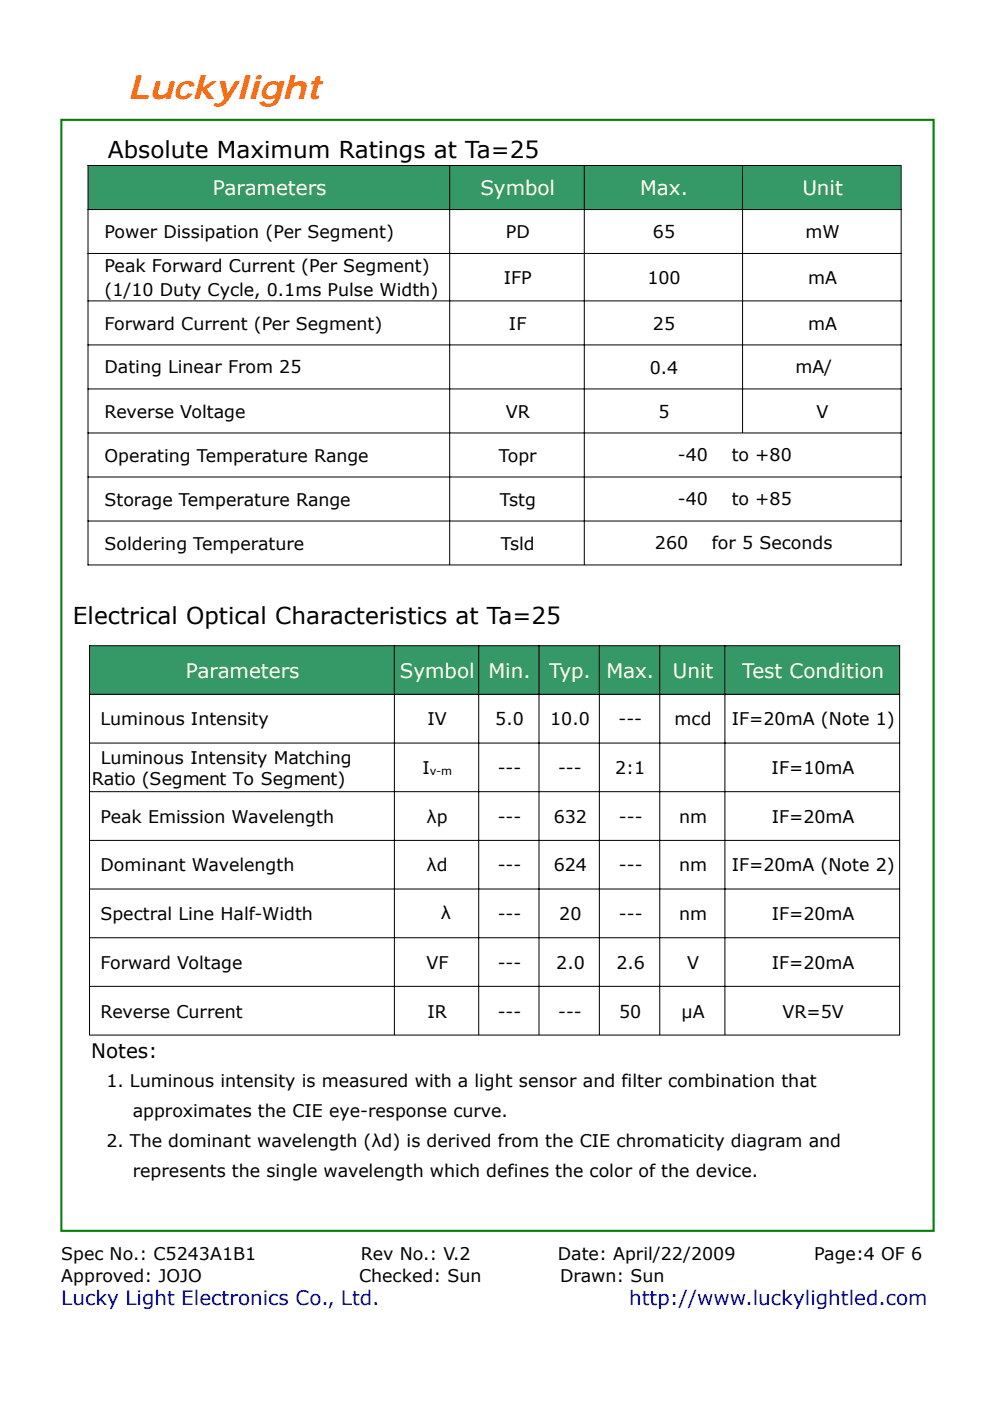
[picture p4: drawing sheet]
<svg xmlns="http://www.w3.org/2000/svg" width="210mm" height="297mm" viewBox="0 0 210 297" stroke-linecap="round" stroke-linejoin="round" font-family="sans-serif">
<defs><g id="words">
<text font-size="7" fill="#ff6500" x="27.1" y="21.1">Luckylight</text>
<g font-size="4.9">
<text x="22.9" y="33.5">Absolute Maximum Ratings at Ta=25</text>
<text x="15.5" y="132.2">Electrical Optical Characteristics at Ta=25</text>
</g>
<g font-size="4.2" fill="#fff">
<text x="45.1" y="41.4">Parameters</text>
<text x="101.9" y="41.4">Symbol</text>
<text x="135.8" y="41.4">Max.</text>
<text x="170.2" y="41.4">Unit</text>
<text x="39.4" y="143.7">Parameters</text>
<text x="84.8" y="143.7">Symbol</text>
<text x="103.6" y="143.7">Min.</text>
<text x="116.5" y="143.7">Typ.</text>
<text x="128.6" y="143.7">Max.</text>
<text x="142.7" y="143.7">Unit</text>
<text x="157.4" y="143.7">Test Condition</text>
</g>
<text font-size="4.2" x="19.3" y="224.4">Notes:</text>
<g font-size="4.2" fill="#00f">
<text x="13" y="276.8">Lucky Light Electronics Co., Ltd.</text>
<text x="133.4" y="276.8">http://www.luckylightled.com</text>
</g>
<g font-size="3.7">
<text x="22.2" y="50.5">Power Dissipation (Per Segment)</text>
<text x="107.3" y="50.5">PD</text>
<text x="138.5" y="50.5">65</text>
<text x="170.8" y="50.5">mW</text>
<text x="22.2" y="57.8">Peak Forward Current (Per Segment)</text>
<text x="22.2" y="62.7">(1/10 Duty Cycle, 0.1ms Pulse Width)</text>
<text x="106.8" y="60.2">IFP</text>
<text x="137.3" y="60.2">100</text>
<text x="171.4" y="60.2">mA</text>
<text x="22.2" y="69.9">Forward Current (Per Segment)</text>
<text x="108" y="69.9">IF</text>
<text x="138.5" y="69.9">25</text>
<text x="171.4" y="69.9">mA</text>
<text x="22.2" y="79.1">Dating Linear From 25</text>
<text x="137.8" y="79.2">0.4</text>
<text x="168.7" y="79.1">mA/</text>
<text x="22.2" y="88.6">Reverse Voltage</text>
<text x="107.3" y="88.6">VR</text>
<text x="139.7" y="88.6">5</text>
<text x="173.2" y="88.6">V</text>
<text x="22.2" y="97.9">Operating Temperature Range</text>
<text x="105.8" y="97.9">Topr</text>
<text x="143.8" y="97.7">-40</text>
<text x="155.2" y="97.7">to +80</text>
<text x="22.2" y="107.2">Storage Temperature Range</text>
<text x="106" y="107.2">Tstg</text>
<text x="143.8" y="107.1">-40</text>
<text x="155.2" y="107.1">to +85</text>
<text x="22.2" y="116.6">Soldering Temperature</text>
<text x="106.2" y="116.6">Tsld</text>
<text x="138.9" y="116.4">260</text>
<text x="151" y="116.4">for 5 Seconds</text>
<text x="21.3" y="153.8">Luminous Intensity</text>
<text x="90.7" y="153.8">IV</text>
<text x="105.1" y="153.8">5.0</text>
<text x="116.7" y="153.8">10.0</text>
<text x="131.2" y="153.8">---</text>
<text x="143.1" y="153.8">mcd</text>
<text x="155.2" y="153.8">IF=20mA (Note 1)</text>
<text x="21.4" y="161.9">Luminous Intensity Matching</text>
<text x="19.5" y="166.4">Ratio (Segment To Segment)</text>
<text x="89.6" y="164.1">I</text>
<text x="105.6" y="164.1">---</text>
<text x="118.4" y="164.1">---</text>
<text x="130.5" y="164.1">2:1</text>
<text x="163.7" y="164.1">IF=10mA</text>
<text x="21.3" y="174.5">Peak Emission Wavelength</text>
<text x="90.5" y="174.5">λp</text>
<text x="105.6" y="174.5">---</text>
<text x="117.4" y="174.5">632</text>
<text x="131.3" y="174.5">---</text>
<text x="144" y="174.5">nm</text>
<text x="163.7" y="174.5">IF=20mA</text>
<text x="21.3" y="184.8">Dominant Wavelength</text>
<text x="90.5" y="184.8">λd</text>
<text x="105.6" y="184.8">---</text>
<text x="117.4" y="184.8">624</text>
<text x="131.3" y="184.8">---</text>
<text x="144" y="184.8">nm</text>
<text x="155.2" y="184.8">IF=20mA (Note 2)</text>
<text x="21.3" y="195.1">Spectral Line Half-Width</text>
<text x="93.5" y="194.9">λ</text>
<text x="105.6" y="195.1">---</text>
<text x="118.6" y="195.1">20</text>
<text x="131.3" y="195.1">---</text>
<text x="144" y="195.1">nm</text>
<text x="163.7" y="195.1">IF=20mA</text>
<text x="21.3" y="205.4">Forward Voltage</text>
<text x="90.4" y="205.4">VF</text>
<text x="105.6" y="205.4">---</text>
<text x="118" y="205.4">2.0</text>
<text x="130.8" y="205.4">2.6</text>
<text x="145.7" y="205.4">V</text>
<text x="163.7" y="205.4">IF=20mA</text>
<text x="21.3" y="215.7">Reverse Current</text>
<text x="90.7" y="215.7">IR</text>
<text x="105.6" y="215.7">---</text>
<text x="118.4" y="215.7">---</text>
<text x="131.3" y="215.7">50</text>
<text x="144.6" y="215.7">µA</text>
<text x="166" y="215.7">VR=5V</text>
<text x="22.6" y="230.5">1. Luminous intensity is measured with a light sensor and filter combination that</text>
<text x="28.2" y="236.9">approximates the CIE eye-response curve.</text>
<text x="22.6" y="243.2">2. The dominant wavelength (λd) is derived from the CIE chromaticity diagram and</text>
<text x="28.2" y="249.6">represents the single wavelength which defines the color of the device.</text>
<text x="13" y="267.2">Spec No.: C5243A1B1</text>
<text x="76.6" y="267.2">Rev No.: V.2</text>
<text x="118.3" y="267.2">Date: April/22/2009</text>
<text x="172.7" y="267.2">Page:4 OF 6</text>
<text x="13" y="271.7">Approved: JOJO</text>
<text x="76.1" y="271.7">Checked: Sun</text>
<text x="118.8" y="271.7">Drawn: Sun</text>
</g>
<text font-size="2.4" x="91.1" y="164.4">v-m</text>
</g></defs>
<path d="M13 25.4h185v235.6h-185z" fill="none" stroke="#018001" stroke-width=".44"/>
<g fill="#349967">
<path d="M18.7 35.2h76.6v9.1h-76.6z"/>
<path d="M95.5 35.2h28.3v9.1h-28.3z"/>
<path d="M124 35.2h33.4v9.1h-33.4z"/>
<path d="M157.6 35.2h33.5v9.1h-33.5z"/>
</g>
<g fill="none" stroke="#010101" stroke-width=".21">
<path d="M18.6 35.1h172.6M18.7 35v84.9M95.4 35v84.7M123.9 35v84.7M157.5 35v56.7M191.1 35.2v84.7M18.6 44.4h172.6M18.6 53.7h172.6M18.6 63.8h172.6M18.6 73.1h172.6M18.6 82.5h172.6M18.6 91.8h172.6"/>
<path d="M18.6 101.1h172.6M18.6 110.5h172.6M18.6 119.8h172.6"/>
</g>
<g fill="#349967">
<path d="M19 137h64.6v10.2h-64.6z"/>
<path d="M83.7 137h17.8v10.2h-17.8z"/>
<path d="M101.6 137h12.7v10.2h-12.7z"/>
<path d="M114.4 137h12.7v10.2h-12.7z"/>
<path d="M127.2 137h12.7v10.2h-12.7z"/>
<path d="M140 137h13.7v10.2h-13.7z"/>
<path d="M153.8 137h36.9v10.2h-36.9z"/>
</g>
<g fill="none" stroke="#010101" stroke-width=".21">
<path d="M18.9 136.9h172M19 136.8v82.6M83.7 136.8v82.6M101.5 136.8v82.6M114.3 136.8v82.6M127.1 136.8v82.6M139.9 136.8v82.6M153.8 136.8v82.6M190.8 136.8v82.6M18.9 147.2h172M18.9 157.5h172M18.9 167.9h172"/>
<path d="M18.9 178.2h172M18.9 188.5h172M18.9 198.8h172M18.9 209.1h172M18.9 219.5h172"/>
</g>
<use href="#words"/>
</svg>
